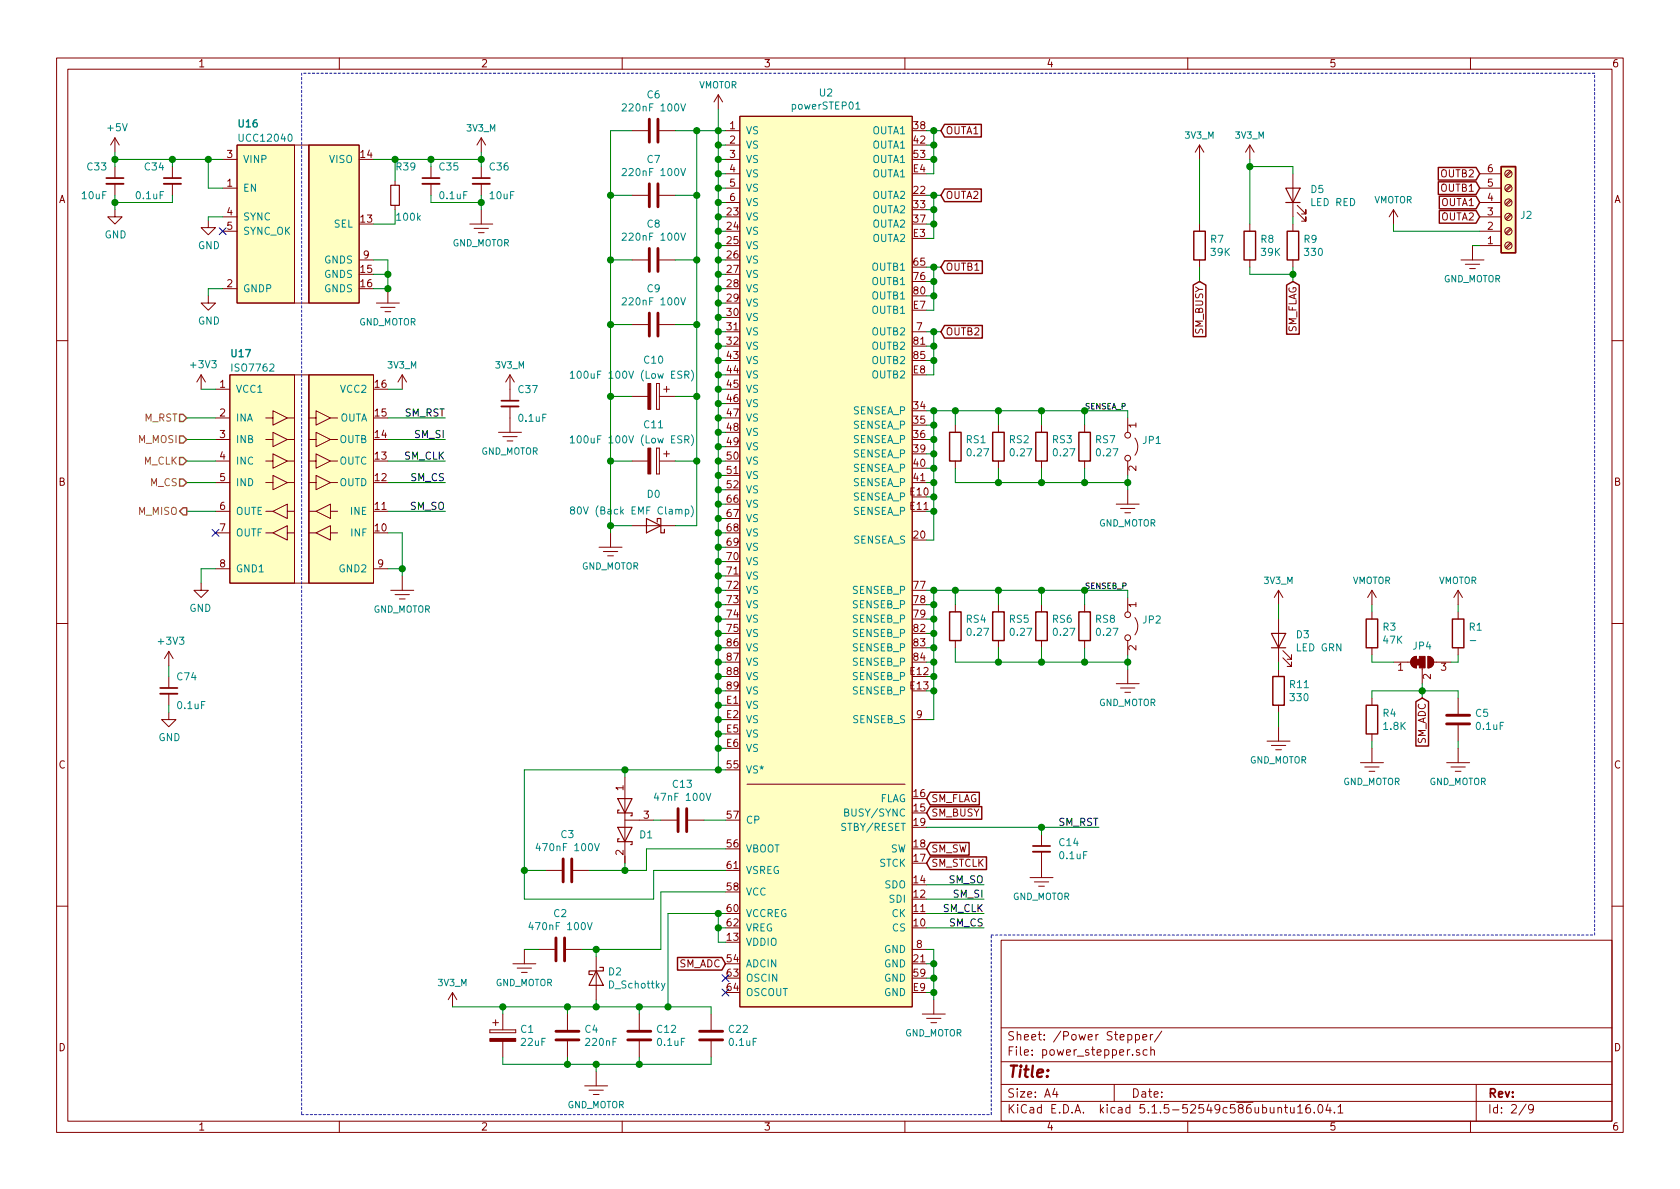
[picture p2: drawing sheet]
<svg xmlns="http://www.w3.org/2000/svg" width="297mm" height="210mm" viewBox="0 0 297 210" stroke-linecap="round" stroke-linejoin="round" font-family="sans-serif">
<defs><g id="words">
<text font-size="2.8" fill="#840000" x="178" y="190.5">Title:</text>
<g font-size="2.1" fill="#840000">
<text x="178" y="184">Sheet: /Power Stepper/</text>
<text x="178" y="186.7">File: power_stepper.sch</text>
<text x="178" y="196.9">KiCad E.D.A. kicad 5.1.5-52549c586ubuntu16.04.1</text>
<text x="178" y="194.1">Size: A4</text>
<text x="200" y="194.1">Date:</text>
<text x="263" y="194.1">Rev:</text>
<text x="263" y="196.9">Id: 2/9</text>
</g>
<g font-size="1.8" fill="#840000">
<text x="35" y="11.9">1</text>
<text x="85" y="11.9">2</text>
<text x="135" y="11.9">3</text>
<text x="185" y="11.9">4</text>
<text x="235" y="11.9">5</text>
<text x="285" y="11.9">6</text>
<text x="129.1" y="22.9">1</text>
<text x="161.6" y="22.9">38</text>
<text x="167.2" y="23.7">OUTA1</text>
<text x="40.2" y="27.9">3</text>
<text x="63.8" y="27.9">14</text>
<text x="129.1" y="25.4">2</text>
<text x="129.1" y="27.9">3</text>
<text x="161.6" y="25.4">42</text>
<text x="161.6" y="27.9">53</text>
<text x="10.4" y="35.9">A</text>
<text x="40.2" y="33">1</text>
<text x="129.1" y="30.5">4</text>
<text x="129.1" y="33">5</text>
<text x="129.1" y="35.6">6</text>
<text x="161.5" y="30.5">E4</text>
<text x="161.6" y="34.3">22</text>
<text x="167.2" y="35.2">OUTA2</text>
<text x="254.8" y="31.4">OUTB2</text>
<text x="254.8" y="33.9">OUTB1</text>
<text x="263" y="35.6">4</text>
<text x="263" y="33">5</text>
<text x="263" y="30.5">6</text>
<text x="285.4" y="35.9">A</text>
<text x="40.2" y="38.1">4</text>
<text x="40.2" y="40.6">5</text>
<text x="63.8" y="39.4">13</text>
<text x="128.6" y="38.1">23</text>
<text x="128.6" y="40.6">24</text>
<text x="161.5" y="41.9">E3</text>
<text x="161.6" y="36.8">33</text>
<text x="161.6" y="39.4">37</text>
<text x="254.8" y="39">OUTA2</text>
<text x="254.8" y="36.4">OUTA1</text>
<text x="263" y="40.6">2</text>
<text x="263" y="38.1">3</text>
<text x="64.3" y="45.7">9</text>
<text x="128.6" y="43.2">25</text>
<text x="128.6" y="45.7">26</text>
<text x="161.6" y="47">65</text>
<text x="167.2" y="47.9">OUTB1</text>
<text x="263" y="43.2">1</text>
<text x="40.2" y="50.8">2</text>
<text x="63.8" y="48.3">15</text>
<text x="63.8" y="50.8">16</text>
<text x="128.6" y="48.3">27</text>
<text x="128.6" y="50.8">28</text>
<text x="128.6" y="53.3">29</text>
<text x="161.6" y="49.5">76</text>
<text x="161.6" y="52.1">80</text>
<text x="128.6" y="55.9">30</text>
<text x="128.6" y="58.4">31</text>
<text x="161.5" y="54.6">E7</text>
<text x="162.1" y="58.4">7</text>
<text x="167.2" y="59.3">OUTB2</text>
<text x="212.7" y="59.1" transform="rotate(-90 212.7 59.1)">SM_BUSY</text>
<text x="229.2" y="59" transform="rotate(-90 229.2 59)">SM_FLAG</text>
<text x="128.6" y="61">32</text>
<text x="128.6" y="63.5">43</text>
<text x="161.6" y="61">81</text>
<text x="161.6" y="63.5">85</text>
<text x="38.9" y="68.6">1</text>
<text x="66.3" y="68.6">16</text>
<text x="128.6" y="66">44</text>
<text x="128.6" y="68.6">45</text>
<text x="128.6" y="71.1">46</text>
<text x="161.5" y="66">E8</text>
<text x="38.9" y="73.7">2</text>
<text x="38.9" y="77.5">3</text>
<text x="66.3" y="77.5">14</text>
<text x="66.3" y="73.7">15</text>
<text x="128.6" y="73.7">47</text>
<text x="128.6" y="76.2">48</text>
<text x="161.6" y="72.4">34</text>
<text x="161.6" y="74.9">35</text>
<text x="161.6" y="77.5">36</text>
<text x="200.9" y="75.7" transform="rotate(-90 200.9 75.7)">1</text>
<text x="38.9" y="81.3">4</text>
<text x="66.3" y="81.3">13</text>
<text x="128.6" y="78.7">49</text>
<text x="128.6" y="81.3">50</text>
<text x="128.6" y="83.8">51</text>
<text x="161.6" y="80">39</text>
<text x="161.6" y="82.5">40</text>
<text x="200.9" y="83.3" transform="rotate(-90 200.9 83.3)">2</text>
<text x="10.4" y="85.9">B</text>
<text x="38.9" y="85.1">5</text>
<text x="66.3" y="85.1">12</text>
<text x="128.6" y="86.4">52</text>
<text x="128.6" y="88.9">66</text>
<text x="161" y="87.6">E10</text>
<text x="161.6" y="85.1">41</text>
<text x="285.4" y="85.9">B</text>
<text x="38.9" y="90.2">6</text>
<text x="38.9" y="94">7</text>
<text x="66.3" y="94">10</text>
<text x="66.3" y="90.2">11</text>
<text x="128.6" y="91.4">67</text>
<text x="128.6" y="94">68</text>
<text x="161" y="90.2">E11</text>
<text x="161.6" y="95.2">20</text>
<text x="38.9" y="100.3">8</text>
<text x="66.8" y="100.3">9</text>
<text x="128.6" y="96.5">69</text>
<text x="128.6" y="99.1">70</text>
<text x="128.6" y="101.6">71</text>
<text x="128.6" y="104.1">72</text>
<text x="128.6" y="106.7">73</text>
<text x="161.6" y="104.1">77</text>
<text x="161.6" y="106.7">78</text>
<text x="200.9" y="107.4" transform="rotate(-90 200.9 107.4)">1</text>
<text x="128.6" y="109.2">74</text>
<text x="128.6" y="111.8">75</text>
<text x="161.6" y="109.2">79</text>
<text x="161.6" y="111.8">82</text>
<text x="128.6" y="114.3">86</text>
<text x="128.6" y="116.8">87</text>
<text x="128.6" y="119.4">88</text>
<text x="161" y="119.4">E12</text>
<text x="161.6" y="114.3">83</text>
<text x="161.6" y="116.8">84</text>
<text x="200.9" y="115" transform="rotate(-90 200.9 115)">2</text>
<text x="247.2" y="118.6">1</text>
<text x="254.8" y="118.6">3</text>
<text x="128.5" y="124.5">E1</text>
<text x="128.6" y="121.9">89</text>
<text x="161" y="121.9">E13</text>
<text x="253" y="120.1" transform="rotate(-90 253 120.1)">2</text>
<text x="128.5" y="127">E2</text>
<text x="128.5" y="129.5">E5</text>
<text x="162.1" y="127">9</text>
<text x="252.1" y="131.7" transform="rotate(-90 252.1 131.7)">SM_ADC</text>
<text x="10.4" y="135.9">C</text>
<text x="128.5" y="132.1">E6</text>
<text x="128.6" y="135.9">55</text>
<text x="285.4" y="135.9">C</text>
<text x="110.2" y="139.8" transform="rotate(-90 110.2 139.8)">1</text>
<text x="161.6" y="143.5">15</text>
<text x="161.6" y="141">16</text>
<text x="164.6" y="141.9">SM_FLAG</text>
<text x="113.8" y="144.8">3</text>
<text x="128.6" y="149.9">56</text>
<text x="128.6" y="144.8">57</text>
<text x="161.6" y="149.9">18</text>
<text x="161.6" y="146">19</text>
<text x="164.6" y="144.4">SM_BUSY</text>
<text x="110.2" y="151.2" transform="rotate(-90 110.2 151.2)">2</text>
<text x="128.6" y="153.7">61</text>
<text x="161.6" y="152.4">17</text>
<text x="164.6" y="150.7">SM_SW</text>
<text x="164.6" y="153.3">SM_STCLK</text>
<text x="128.6" y="157.5">58</text>
<text x="128.6" y="161.3">60</text>
<text x="161.6" y="161.3">11</text>
<text x="161.6" y="158.7">12</text>
<text x="161.6" y="156.2">14</text>
<text x="128.6" y="166.4">13</text>
<text x="128.6" y="163.8">62</text>
<text x="161.6" y="163.8">10</text>
<text x="162.1" y="167.6">8</text>
<text x="120" y="171.1">SM_ADC</text>
<text x="128.6" y="170.2">54</text>
<text x="128.6" y="172.7">63</text>
<text x="161.6" y="170.2">21</text>
<text x="161.6" y="172.7">59</text>
<text x="128.6" y="175.3">64</text>
<text x="161.5" y="175.3">E9</text>
<text x="10.4" y="185.9">D</text>
<text x="285.4" y="185.9">D</text>
<text x="35" y="199.9">1</text>
<text x="85" y="199.9">2</text>
<text x="135" y="199.9">3</text>
<text x="185" y="199.9">4</text>
<text x="235" y="199.9">5</text>
<text x="285" y="199.9">6</text>
</g>
<g font-size="1.8" fill="#008484">
<text x="114.5" y="17.4">C6</text>
<text x="144.9" y="17.1">U2</text>
<text x="19.1" y="23.2">+5V</text>
<text x="42.2" y="22.5">U16</text>
<text x="110.7" y="19.7">220nF 100V</text>
<text x="131.8" y="23.7">VS</text>
<text x="140.2" y="19.4">powerSTEP01</text>
<text x="154.3" y="23.7">OUTA1</text>
<text x="42.6" y="25.1">UCC12040</text>
<text x="42.9" y="28.8">VINP</text>
<text x="58.3" y="28.8">VISO</text>
<text x="114.5" y="28.8">C7</text>
<text x="131.8" y="26.3">VS</text>
<text x="131.8" y="28.8">VS</text>
<text x="154.3" y="26.3">OUTA1</text>
<text x="154.3" y="28.8">OUTA1</text>
<text x="14.6" y="35.2">10uF</text>
<text x="15.5" y="30.1">C33</text>
<text x="24.2" y="35.2">0.1uF</text>
<text x="25.7" y="30.1">C34</text>
<text x="42.9" y="33.9">EN</text>
<text x="70.1" y="30.1">R39</text>
<text x="77.7" y="30.1">C35</text>
<text x="77.9" y="35.2">0.1uF</text>
<text x="86.6" y="30.1">C36</text>
<text x="86.7" y="35.2">10uF</text>
<text x="110.7" y="31.1">220nF 100V</text>
<text x="131.8" y="31.4">VS</text>
<text x="131.8" y="33.9">VS</text>
<text x="154.3" y="35.2">OUTA2</text>
<text x="154.3" y="31.4">OUTA1</text>
<text x="231.8" y="34.1">D5</text>
<text x="42.9" y="39">SYNC</text>
<text x="42.9" y="41.5">SYNC_OK</text>
<text x="59.1" y="40.3">SEL</text>
<text x="70.3" y="39">100k</text>
<text x="114.5" y="40.3">C8</text>
<text x="131.8" y="39">VS</text>
<text x="131.8" y="41.5">VS</text>
<text x="131.8" y="36.4">VS</text>
<text x="154.3" y="37.7">OUTA2</text>
<text x="154.3" y="40.3">OUTA2</text>
<text x="231.8" y="36.4">LED RED</text>
<text x="268.9" y="38.7">J2</text>
<text x="18.5" y="42.2">GND</text>
<text x="35" y="44.1">GND</text>
<text x="57.4" y="46.6">GNDS</text>
<text x="110.7" y="42.6">220nF 100V</text>
<text x="131.8" y="44.1">VS</text>
<text x="131.8" y="46.6">VS</text>
<text x="154.3" y="47.9">OUTB1</text>
<text x="154.3" y="42.8">OUTA2</text>
<text x="214.1" y="42.9">R7</text>
<text x="214.1" y="45.3">39K</text>
<text x="223" y="42.9">R8</text>
<text x="223" y="45.3">39K</text>
<text x="230.6" y="42.9">R9</text>
<text x="230.8" y="45.3">330</text>
<text x="42.9" y="51.7">GNDP</text>
<text x="57.4" y="49.1">GNDS</text>
<text x="57.4" y="51.7">GNDS</text>
<text x="110.7" y="54">220nF 100V</text>
<text x="114.5" y="51.7">C9</text>
<text x="131.8" y="49.1">VS</text>
<text x="131.8" y="51.7">VS</text>
<text x="154.3" y="50.4">OUTB1</text>
<text x="154.3" y="53">OUTB1</text>
<text x="35" y="57.4">GND</text>
<text x="131.8" y="54.2">VS</text>
<text x="131.8" y="56.8">VS</text>
<text x="131.8" y="59.3">VS</text>
<text x="154.3" y="59.3">OUTB2</text>
<text x="154.3" y="55.5">OUTB1</text>
<text x="33.9" y="65.1">+3V3</text>
<text x="41" y="63.2">U17</text>
<text x="41.2" y="65.7">ISO7762</text>
<text x="113.9" y="64.3">C10</text>
<text x="131.8" y="61.8">VS</text>
<text x="131.8" y="64.4">VS</text>
<text x="154.3" y="61.8">OUTB2</text>
<text x="154.3" y="64.4">OUTB2</text>
<text x="41.7" y="69.5">VCC1</text>
<text x="60.3" y="69.5">VCC2</text>
<text x="91.7" y="69.5">C37</text>
<text x="102.2" y="67">100uF 100V (Low ESR)</text>
<text x="131.8" y="66.9">VS</text>
<text x="131.8" y="69.5">VS</text>
<text x="154.3" y="66.9">OUTB2</text>
<text x="41.7" y="74.5">INA</text>
<text x="60" y="74.5">OUTA</text>
<text x="91.8" y="74.6">0.1uF</text>
<text x="113.9" y="75.7">C11</text>
<text x="131.8" y="72">VS</text>
<text x="131.8" y="74.5">VS</text>
<text x="131.8" y="77.1">VS</text>
<text x="150.8" y="73.3">SENSEA_P</text>
<text x="150.8" y="75.8">SENSEA_P</text>
<text x="41.7" y="78.4">INB</text>
<text x="41.7" y="82.2">INC</text>
<text x="60" y="82.2">OUTC</text>
<text x="60" y="78.4">OUTB</text>
<text x="102.2" y="78.4">100uF 100V (Low ESR)</text>
<text x="131.8" y="79.6">VS</text>
<text x="131.8" y="82.2">VS</text>
<text x="150.8" y="78.4">SENSEA_P</text>
<text x="150.8" y="80.9">SENSEA_P</text>
<text x="150.8" y="83.4">SENSEA_P</text>
<text x="170.9" y="78.4">RS1</text>
<text x="171.1" y="80.7">0.27</text>
<text x="178.5" y="78.4">RS2</text>
<text x="178.8" y="80.7">0.27</text>
<text x="186.1" y="78.4">RS3</text>
<text x="186.4" y="80.7">0.27</text>
<text x="193.8" y="78.4">RS7</text>
<text x="194" y="80.7">0.27</text>
<text x="202.1" y="78.5">JP1</text>
<text x="41.7" y="86">IND</text>
<text x="60" y="86">OUTD</text>
<text x="114.5" y="88">D0</text>
<text x="131.8" y="84.7">VS</text>
<text x="131.8" y="87.2">VS</text>
<text x="131.8" y="89.8">VS</text>
<text x="150.8" y="86">SENSEA_P</text>
<text x="150.8" y="88.5">SENSEA_P</text>
<text x="41.7" y="91.1">OUTE</text>
<text x="41.7" y="94.9">OUTF</text>
<text x="62.1" y="91.1">INE</text>
<text x="62.2" y="94.9">INF</text>
<text x="102.2" y="91">80V (Back EMF Clamp)</text>
<text x="131.8" y="92.3">VS</text>
<text x="131.8" y="94.9">VS</text>
<text x="150.8" y="91.1">SENSEA_P</text>
<text x="41.7" y="101.2">GND1</text>
<text x="60.1" y="101.2">GND2</text>
<text x="131.8" y="97.4">VS</text>
<text x="131.8" y="99.9">VS</text>
<text x="150.8" y="96.1">SENSEA_S</text>
<text x="131.8" y="102.5">VS</text>
<text x="131.8" y="105">VS</text>
<text x="131.8" y="107.6">VS</text>
<text x="150.8" y="105">SENSEB_P</text>
<text x="150.8" y="107.6">SENSEB_P</text>
<text x="33.5" y="108.2">GND</text>
<text x="131.8" y="110.1">VS</text>
<text x="131.8" y="112.6">VS</text>
<text x="150.8" y="110.1">SENSEB_P</text>
<text x="150.8" y="112.6">SENSEB_P</text>
<text x="170.9" y="110.1">RS4</text>
<text x="171.1" y="112.4">0.27</text>
<text x="178.5" y="110.1">RS5</text>
<text x="178.8" y="112.4">0.27</text>
<text x="186.1" y="110.1">RS6</text>
<text x="186.4" y="112.4">0.27</text>
<text x="193.8" y="110.1">RS8</text>
<text x="194" y="112.4">0.27</text>
<text x="202.1" y="110.3">JP2</text>
<text x="229.2" y="112.9">D3</text>
<text x="244.6" y="111.5">R3</text>
<text x="244.6" y="113.8">47K</text>
<text x="259.8" y="111.5">R1</text>
<text x="260.2" y="113.8">-</text>
<text x="28.1" y="114">+3V3</text>
<text x="131.8" y="115.2">VS</text>
<text x="131.8" y="117.7">VS</text>
<text x="150.8" y="115.2">SENSEB_P</text>
<text x="150.8" y="117.7">SENSEB_P</text>
<text x="229.3" y="115.2">LED GRN</text>
<text x="249.9" y="114.9">JP4</text>
<text x="31.4" y="120.3">C74</text>
<text x="31.5" y="125.4">0.1uF</text>
<text x="131.8" y="120.3">VS</text>
<text x="131.8" y="122.8">VS</text>
<text x="131.8" y="125.3">VS</text>
<text x="150.8" y="120.3">SENSEB_P</text>
<text x="150.8" y="122.8">SENSEB_P</text>
<text x="228.1" y="121.7">R11</text>
<text x="228.2" y="124">330</text>
<text x="28" y="131.1">GND</text>
<text x="131.8" y="127.9">VS</text>
<text x="131.8" y="130.4">VS</text>
<text x="150.8" y="127.9">SENSEB_S</text>
<text x="244.6" y="126.8">R4</text>
<text x="244.7" y="129.1">1.8K</text>
<text x="260.9" y="126.8">C5</text>
<text x="261.1" y="129.1">0.1uF</text>
<text x="131.8" y="136.8">VS*</text>
<text x="131.8" y="133">VS</text>
<text x="116.3" y="141.6">47nF 100V</text>
<text x="119" y="139.3">C13</text>
<text x="155.4" y="141.9">FLAG</text>
<text x="99.2" y="148.2">C3</text>
<text x="113.1" y="148.3">D1</text>
<text x="131.8" y="145.7">CP</text>
<text x="149.2" y="146.9">STBY/RESET</text>
<text x="150" y="144.4">BUSY/SYNC</text>
<text x="187.4" y="149.6">C14</text>
<text x="95.5" y="150.5">470nF 100V</text>
<text x="131.8" y="150.7">VBOOT</text>
<text x="131.8" y="154.6">VSREG</text>
<text x="155.4" y="153.3">STCK</text>
<text x="157.4" y="150.7">SW</text>
<text x="187.5" y="151.9">0.1uF</text>
<text x="131.8" y="158.4">VCC</text>
<text x="156.4" y="157.1">SDO</text>
<text x="157.3" y="159.6">SDI</text>
<text x="94.2" y="164.5">470nF 100V</text>
<text x="97.9" y="162.2">C2</text>
<text x="131.8" y="167.3">VDDIO</text>
<text x="131.8" y="162.2">VCCREG</text>
<text x="131.8" y="164.7">VREG</text>
<text x="157.7" y="162.2">CK</text>
<text x="157.8" y="164.7">CS</text>
<text x="107.6" y="172.5">D2</text>
<text x="131.8" y="171.1">ADCIN</text>
<text x="131.8" y="173.6">OSCIN</text>
<text x="156.3" y="171.1">GND</text>
<text x="156.3" y="173.6">GND</text>
<text x="156.3" y="168.5">GND</text>
<text x="107.8" y="174.8">D_Schottky</text>
<text x="131.8" y="176.1">OSCOUT</text>
<text x="156.3" y="176.1">GND</text>
<text x="92.1" y="182.6">C1</text>
<text x="92.2" y="185">22uF</text>
<text x="103.5" y="182.6">C4</text>
<text x="103.7" y="185">220nF</text>
<text x="116.2" y="182.6">C12</text>
<text x="116.3" y="185">0.1uF</text>
<text x="128.9" y="182.6">C22</text>
<text x="129" y="185">0.1uF</text>
</g>
<g font-size="1.8" fill="#848400">
<text x="25.5" y="74.5">M_RST</text>
<text x="24.5" y="78.4">M_MOSI</text>
<text x="25.4" y="82.2">M_CLK</text>
<text x="26.6" y="86">M_CS</text>
<text x="24.5" y="91.1">M_MISO</text>
</g>
<g font-size="1.8">
<text x="71.6" y="73.7">SM_RST</text>
<text x="73.4" y="77.5">SM_SI</text>
<text x="71.5" y="81.3">SM_CLK</text>
<text x="72.6" y="85.1">SM_CS</text>
<text x="72.5" y="90.2">SM_SO</text>
<text x="187.1" y="146">SM_RST</text>
<text x="166.7" y="161.3">SM_CLK</text>
<text x="167.8" y="156.2">SM_SO</text>
<text x="168.7" y="158.7">SM_SI</text>
<text x="167.9" y="163.8">SM_CS</text>
</g>
<g font-size="1.6" fill="#008484">
<text x="123.5" y="15.6">VMOTOR</text>
<text x="82.6" y="23.2">3V3_M</text>
<text x="209.6" y="24.5">3V3_M</text>
<text x="218.5" y="24.5">3V3_M</text>
<text x="242.9" y="35.9">VMOTOR</text>
<text x="79.9" y="43.6">GND_MOTOR</text>
<text x="255.2" y="49.9">GND_MOTOR</text>
<text x="63.4" y="57.5">GND_MOTOR</text>
<text x="68.6" y="65.1">3V3_M</text>
<text x="87.7" y="65.1">3V3_M</text>
<text x="85" y="80.4">GND_MOTOR</text>
<text x="194.2" y="93.1">GND_MOTOR</text>
<text x="102.8" y="100.7">GND_MOTOR</text>
<text x="223.5" y="103.2">3V3_M</text>
<text x="239.1" y="103.2">VMOTOR</text>
<text x="254.3" y="103.2">VMOTOR</text>
<text x="66" y="108.3">GND_MOTOR</text>
<text x="194.2" y="124.8">GND_MOTOR</text>
<text x="220.9" y="135">GND_MOTOR</text>
<text x="237.4" y="138.8">GND_MOTOR</text>
<text x="252.7" y="138.8">GND_MOTOR</text>
<text x="179" y="159.1">GND_MOTOR</text>
<text x="77.5" y="174.4">3V3_M</text>
<text x="87.6" y="174.4">GND_MOTOR</text>
<text x="159.9" y="183.3">GND_MOTOR</text>
<text x="100.3" y="196">GND_MOTOR</text>
</g>
<g font-size="1.4">
<text x="191.8" y="72.4">SENSEA_P</text>
<text x="191.8" y="104.1">SENSEB_P</text>
</g>
</g></defs>
<g fill="none" stroke="#840000" stroke-width=".18">
<path d="M10 10.3h277v189.9h-277zM12 12.2h273v186.1h-273zM60 10.3v1.9M110 10.3v1.9M127 16.8v2.5M127 16.8l-.8 1.2M127 16.8l.8 1.2M160 10.3v1.9M210 10.3v1.9M260 10.3v1.9M20.3 37.1v1.2h1.3l-1.3 1.3-1.3-1.3h1.3M20.3 24.4v2.5"/>
<path d="M20.3 29.5v2M20.3 32.5v2M20.3 24.4l-.7 1.2M20.3 24.4l.8 1.2M30.5 29.5v2M30.5 32.5v2M36.8 39v1.3h1.3l-1.3 1.2-1.2-1.2h1.2M39.4 33.3h2.5M39.4 28.2h2.5M39.4 38.3h2.5M41.9 25.6h10.2v28h-10.2zM52.1 25.6h2.5v28h-2.5z"/>
<path d="M54.6 25.6h8.9v28h-8.9zM69.8 32v.8M69.8 36.3v.8M76.2 29.5v2M76.2 32.5v2M83.1 39.6h4M85.1 24.4v2.5M85.1 29.5v2M85.1 32.5v2M85.1 37.1v2.5M85.1 24.4l-.8 1.2M85.1 24.4l.8 1.2"/>
<path d="M111.8 23.1h2.8M111.8 34.5h2.8M116.6 23.1h2.8M116.6 34.5h2.8M128.3 23.1h2.5M128.3 33.3h2.5M128.3 28.2h2.5M128.3 35.8h2.5M128.3 30.7h2.5M128.3 25.6h2.5M130.8 20.6h30.5v157.4h-30.5zM212.1 25.6v2.6"/>
<path d="M212.1 39.6v1.3M212.1 25.6l-.8 1.3M212.1 25.6l.8 1.3M221 25.6v2.6M221 39.6v1.3M221 25.6l-.8 1.3M221 25.6l.7 1.3M228.6 30.7v7.6M228.6 39.6v1.3M229.4 37.6l1.5 1.5v-.8v.8h-.8M229.4 36.3l1.5 1.5v-.7v.7h-.8M246.4 37.1v2.5"/>
<path d="M246.4 37.1l-.8 1.2M246.4 37.1l.7 1.2M261.6 33.3h3.8M261.6 38.3h3.8M261.6 35.8h3.8M261.6 30.7h3.8M267 30.2l-.8 .9M267 32.8l-.8 .8M267 35.3l-.8 .8M267 37.8l-.8 .9M267.2 30.4l-.9 .8M267.2 32.9l-.9 .9"/>
<path d="M267.2 35.5l-.9 .8M267.2 38l-.9 .9M36.8 52.3v1.3h1.3l-1.3 1.3-1.2-1.3h1.2M39.4 51h2.5M39.4 40.9h2.5M63.5 46h2.5M66.5 53.6h4.1M67.3 54.4h2.5M68.1 55.1h1M68.6 51v2.6M83.8 40.4h2.6M84.6 41.1h1"/>
<path d="M111.8 46h2.8M111.8 57.4h2.8M116.6 46h2.8M116.6 57.4h2.8M161.3 58.7h2.5M212.1 46v1.2M221 46v1.2M228.6 46v1.2M258.3 46h4.1M259.1 46.7h2.5M259.8 47.5h1.1M260.3 43.4v2.6"/>
<path d="M261.6 40.9h3.8M261.6 43.4h3.8M267 40.4l-.8 .8M267 42.9l-.8 .9M267.2 40.6l-.9 .8M267.2 43.1l-.9 .8M10 60.2h2M35.6 66.3l-.8 1.3M35.6 66.3v2.5M35.6 66.3l.7 1.3M38.1 68.8h2.5M38.1 77.7h2.5"/>
<path d="M38.1 73.9h2.5M40.6 66.3h11.5v36.8h-11.5zM47 77.7h1.3v-1.3l2.5 1.3-2.5 1.3v-1.3M47 73.9h1.3v-1.3l2.5 1.3-2.5 1.3v-1.3M50.8 77.7h1.3M50.8 73.9h1.3M52.1 66.3h2.5v36.8h-2.5zM54.6 66.3h11.4v36.8h-11.4zM54.6 77.7h1.3v-1.3l2.5 1.3-2.5 1.3v-1.3M54.6 73.9h1.3v-1.3l2.5 1.3-2.5 1.3v-1.3M58.4 77.7h1.3M58.4 73.9h1.3"/>
<path d="M71.1 66.3v2.5M71.1 66.3l-.7 1.3M71.1 66.3l.8 1.3M88.1 76.4h4.1M88.9 77.2h2.5M89.7 78h1M90.2 66.3v4.6M90.2 71.9v4.5M90.2 66.3l-.8 1.3M90.2 66.3l.7 1.3M111.8 70.1h2.8M116.1 67.8v4.6z"/>
<path d="M116.1 72.4h.5zM116.1 79.2v4.6zM116.6 67.8v4.6zM116.6 79.2v4.6zM116.6 70.1h2.8M117.3 68.8h1.1M117.9 68.3v1M117.9 79.8v1M168.9 75.2v1.2M176.5 75.2v1.2M184.1 75.2v1.2M191.8 75.2v1.2"/>
<path d="M199.4 73.9v2.5M200.7 77.5a2.53 2.53 0 0 1 0 3M285 60.2h2M38.1 81.5h2.5M38.1 94.2h2.5M38.1 90.4h2.5M38.1 85.3h2.5M47 85.3h1.3v-1.2l2.5 1.2-2.5 1.3v-1.3M47 81.5h1.3v-1.2l2.5 1.2-2.5 1.3v-1.3M47 94.2h1.3M47 90.4h1.3M50.8 94.2v-1.2l-2.5 1.2 2.5 1.3v-1.3h1.3"/>
<path d="M50.8 90.4v-1.3l-2.5 1.3 2.5 1.3v-1.3h1.3M50.8 81.5h1.3M50.8 85.3h1.3M54.6 85.3h1.3v-1.2l2.5 1.2-2.5 1.3v-1.3M54.6 81.5h1.3v-1.2l2.5 1.2-2.5 1.3v-1.3M54.6 94.2h1.3M54.6 90.4h1.3M58.4 94.2v-1.2l-2.5 1.2 2.5 1.3v-1.3h1.3M58.4 90.4v-1.3l-2.5 1.3 2.5 1.3v-1.3h1.3M58.4 81.5h1.3M58.4 85.3h1.3M105.9 96.8h4.1"/>
<path d="M106.7 97.5h2.5M107.4 98.3h1.1M107.9 94.2v2.6M111.8 81.5h2.8M111.8 93h7.6M116.1 83.8h.5zM116.6 81.5h2.8M117.3 80.3h1.1M168.9 81.5v1.3M176.5 81.5v1.3M184.1 81.5v1.3M191.8 81.5v1.3"/>
<path d="M197.4 89.1h4M198.1 89.9h2.6M198.9 90.7h1M199.4 81.5v2.6M199.4 86.6v2.5M10 110.3h2M29.8 115.2l-.7 1.3M29.8 115.2v2.5M29.8 119.6v2.1M29.8 115.2l.8 1.3M35.6 103.1v1.3h-1.3l1.3 1.3 1.2-1.3h-1.2M38.1 100.6h2.5"/>
<path d="M66 100.6h2.6M69.1 104.4h4.1M69.8 105.2h2.6M70.6 105.9h1M71.1 101.8v2.6M168.9 106.9v1.3M168.9 113.3v1.2M176.5 106.9v1.3M176.5 113.3v1.2M184.1 106.9v1.3M184.1 113.3v1.2M191.8 106.9v1.3"/>
<path d="M191.8 113.3v1.2M199.4 105.7v2.5M199.4 113.3v2.5M199.4 118.4v2.5M200.7 109.2a2.53 2.53 0 0 1 0 3.1M226.1 104.4v2.5M226.1 109.5v7.6M226.1 118.4v1.2M226.1 104.4l-.8 1.3M226.1 104.4l.7 1.3M226.8 116.3l1.5 1.6v-.8v.8h-.7M226.8 115.1l1.5 1.5v-.8v.8h-.7"/>
<path d="M242.6 104.4v2.5M242.6 108.2v1.3M242.6 114.5v1.3M242.6 104.4l-.8 1.3M242.6 104.4l.7 1.3M246.4 117.1h3M249.8 116.3l.6-.2v2a1.02 1.02 0 0 1-.9-.7 1.02 1.02 0 0 1 .3-1.1zM251.5 118.1v2.8M252.5 116.1a1.02 1.02 0 0 1 1 1 1.02 1.02 0 0 1-1 1zM253.5 117.1h3M257.8 104.4v2.5M257.8 108.2v1.3"/>
<path d="M257.8 114.5v1.3M257.8 104.4l-.8 1.3M257.8 104.4l.8 1.3M285 110.3h2M29.8 126v1.2h1.3l-1.3 1.3-1.2-1.3h1.2M29.8 122.7v2M110.5 137.4v15.2M132.1 138.7h27.9M161.3 127.2h2.5M197.4 120.9h4M198.1 121.7h2.6M198.9 122.4h1"/>
<path d="M224 131.1h4.1M224.8 131.8h2.5M225.6 132.6h1M226.1 124.7v1.3M226.1 128.5v2.6M240.5 134.9h4.1M241.3 135.6h2.5M242.1 136.4h1M242.6 123.4v1.3M242.6 129.8v1.3M242.6 132.3v2.6M255.8 134.9h4"/>
<path d="M256.5 135.6h2.6M257.3 136.4h1M257.8 123.4v2.8M257.8 128.3v2.8M257.8 132.3v2.6M96.5 153.9h2.8M101.3 153.9h2.8M110.5 145h5.1M116.8 145h2.8M121.7 145h2.8M182.1 155.2h4.1M182.9 156h2.5"/>
<path d="M183.6 156.7h1.1M184.1 147.6v2M184.1 150.6v4.6M10 160.2h2M80 175.5v2.5M80 175.5l-.8 1.3M80 175.5l.8 1.3M88.9 179.3v2.8M90.7 170.4h4M91.4 171.2h2.6M92.2 172h1M92.7 167.9v2.5"/>
<path d="M95.2 167.9h2.8M100.1 167.9h2.8M100.3 179.3v2.8M105.4 169.2v7.6M113 179.3v2.8M125.7 179.3v2.8M161.3 167.9h2.5M163.1 179.3h4M165.1 176.8v2.5M177 166.3h108v32h-108zM285 160.2h2M60 198.3v1.9"/>
<path d="M86.6 182.1v.5zM86.6 182.6h4.6zM86.6 182.1h4.6zM87.1 180.8h1M87.6 180.3v1.1M88.9 184.1v2.8M91.2 182.1v.5zM100.3 184.1v2.8M103.4 192h4M104.1 192.8h2.6M104.9 193.5h1M105.4 189.5v2.5"/>
<path d="M110 198.3v1.9M113 184.1v2.8M125.7 184.1v2.8M160 198.3v1.9M163.8 180.1h2.6M164.6 180.8h1M177 194.8h108M177 191.8h108M177 187.8h108M177 181.8h108M186.5 192.5l-.4 1h1M186.8 193v1"/>
<path d="M197 191.8v3M200.8 183l.4-.1 .3 .3-.1 .6-.2 .1-.4-.1M200.8 182.9v1.5M201.5 185.7l-.4-.1-.2 .2 .1 .2 .5 .2v.3h-.6M202.1 183.4l.7-.1-.1-.3-.4-.1-.2 .2v.7h.6M202.8 185.7l-.4-.1-.3 .3 .1 .6 .2 .1 .4-.1M203.4 182.9v1M203.5 185.7l.2-.1 .3 .1 .1 .9M203.5 185.1v1.5M203.8 182.9l-.4 .3M205.4 182.3l-1.3 2M210 198.3v1.9"/>
<path d="M226 196l.2-.2 .3 .1 .1 .9M227.1 195.8h.6M227.3 195.3v1.3l.4 .2M228.2 195.8v.9l.4 .1 .2-.1M228.8 195.8v1M229.4 195.8l.5-.5v1.5M229.4 196.8h.9M231.6 195.3a.59 .59 0 0 0-.7 .7v.7l.3 .1 .4-.1 .1-.5-.1-.2-.4-.1-.3 .3M232.4 196.7v.1M233.1 195.5l.3-.2a.8 .8 0 0 1 .5 .8 .8 .8 0 0 1-.5 .7l-.3-.1-.1-.4zM234.8 195.2l-.4 1.1h1M235.2 195.8v1"/>
<path d="M235.9 196.7v.1M236.6 195.8l.4-.5v1.5M236.6 196.8h.8M260 198.3v1.9M261 191.8v6.5M269.8 195.2l-1.2 2M271.1 196l-.3 .3-.4-.1-.1-.2v-.4l.1-.2 .4-.1 .2 .2a1.19 1.19 0 0 1-.2 1.2l-.4 .1"/>
<circle cx="266.7" cy="30.7" r=".63"/>
<circle cx="266.7" cy="35.8" r=".63"/>
<circle cx="266.7" cy="33.3" r=".63"/>
<circle cx="266.7" cy="38.3" r=".63"/>
<circle cx="266.7" cy="43.4" r=".63"/>
<circle cx="266.7" cy="40.9" r=".63"/>
<circle cx="199.4" cy="77" r=".51"/>
<circle cx="199.4" cy="81" r=".51"/>
<circle cx="199.4" cy="112.8" r=".51"/>
<circle cx="199.4" cy="108.7" r=".51"/>
</g>
<g fill="none" stroke="#840000" stroke-width=".2">
<path d="M69.1 32.8h1.5v3.5h-1.5zM227.3 33.3h2.6l-1.3 2.5zM227.3 35.8h2.6M114.3 91.7l2.5 1.3-2.5 1.2zM116.2 92.3v-.6h.6v2.5h.7v-.6M224.8 112h2.5l-1.2 2.5zM224.8 114.5h2.5M109.2 141.2h2.6l-1.3 2.6zM109.2 146.3h2.6l-1.3 2.5zM109.5 143.3h-.3v.5h2.6v.5h-.3M109.5 148.3h-.3v.5h2.6v.5h-.3M105.4 171.7l1.3 2.5h-2.6z"/>
<path d="M106 171.1h.7v.6h-2.6v.6h.7"/>
</g>
<g fill="none" stroke="#840000" stroke-width=".51">
<path d="M114.8 21.1v4M114.8 32.5v4.1M116.3 21.1v4M116.3 32.5v4.1M114.8 43.9v4.1M114.8 55.4v4M116.3 43.9v4.1M116.3 55.4v4M255.8 128h4M255.8 126.5h4M99.6 151.9v4.1M101.1 151.9v4.1"/>
<path d="M119.9 143v4.1M121.4 143v4.1M98.3 165.9v4M99.8 165.9v4M98.3 183.9h4.1M98.3 182.4h4.1M111 183.9h4.1M111 182.4h4.1M123.7 183.9h4.1M123.7 182.4h4.1"/>
</g>
<g fill="none" stroke="#008484" stroke-width=".18">
<path d="M110 18.5l.5-.1 .2 .3v.2l-.7 .7h.7M120.4 18.4l.4 1.2 .4-1.2M151.3 19.3h.7M110 29.9l.5-.1 .2 .3v.2l-.7 .8h.7M120.4 29.8l.4 1.3 .4-1.3M110 41.3l.5-.1 .2 .4v.2l-.7 .7h.7M110 52.8l.5-.2 .2 .4v.2l-.7 .7h.7M120.4 41.2l.4 1.3 .4-1.3M120.4 52.6l.4 1.3 .4-1.3M100.8 66l.4-.4v1.3M100.8 77.4l.4-.3v1.2M100.8 66.9h.7"/>
<path d="M100.8 78.3h.7M121.1 66.3l.7-.1v-.4l-.7-.2v1.3M121.1 77.7l.7-.1v-.4l-.7-.1v1.2M121.4 66.3l.4 .6M121.4 77.7l.4 .6M122.3 65.5a1.47 1.47 0 0 1 0 1.9M122.3 76.9a1.47 1.47 0 0 1 0 1.9M101.1 90.2l-.2-.1v-.3l.2-.2 .4 .1 .1 .2-.1 .2-.5 .1-.1 .2v.3l.2 .2h.4l.1-.2v-.3l-.3-.2M121.2 90.1h.3l.3 .2-.1 .6h-.5M122.2 89.5a1.4 1.4 0 0 1 0 1.9M95.1 149.1l-.3 .9h.8M105.1 149.2l.4 1.2 .5-1.2"/>
<path d="M116 140.2l-.3 .9h.8M124.8 140.3l.5 1.2 .4-1.2M149.4 143.7l.5-.1 .1-.2v-.2l-.6-.2v1.3h.4l.2-.1 .1-.3-.3-.2M93.8 163.1l-.3 .9h.8M103.9 163.1l.4 1.3 .4-1.3M117.6 173.9l-.5 1.1-.1 .2"/>
</g>
<g fill="#840000" stroke="#840000" stroke-width=".18">
<path d="M114.6 67.8h.5v4.6h-.5z"/>
<path d="M114.6 79.2h.5v4.6h-.5z"/>
<path d="M249.8 116.3l.6-.2v2a1.02 1.02 0 0 1-.9-.7 1.02 1.02 0 0 1 .3-1.1z"/>
<path d="M252.5 116.1a1.02 1.02 0 0 1 1 1 1.02 1.02 0 0 1-1 1z"/>
<path d="M250.4 116.6h.6v1h-.6z"/>
<path d="M251 116.1h1v2h-1z"/>
<path d="M86.6 183.6h4.6v.5h-4.6z"/>
</g>
<g fill="none" stroke="#840000" stroke-width=".25">
<path d="M167 33.4h6.5v2.3h-6.5l-.6-1.2zM167 22h6.5v2.2h-6.5l-.6-1.1zM254.3 29.6h6.7l.6 1.1-.6 1.1h-6.7zM254.3 32.2h6.7l.6 1.1-.6 1.1h-6.7zM254.5 37.2h6.5l.6 1.1-.6 1.2h-6.5zM254.5 34.7h6.5l.6 1.1-.6 1.1h-6.5zM265.4 29.5h2.6v15.2h-2.6zM167 57.6h6.7v2.2h-6.7l-.6-1.1zM167 46.1h6.7v2.3h-6.7l-.6-1.2zM211 50.4l1.1-.6 1.1 .6v9.1h-2.2zM211.1 40.9h2v5.1h-2zM220 40.9h2v5.1h-2z"/>
<path d="M227.5 50.4l1.1-.6 1.1 .6v8.7h-2.2zM227.6 40.9h2v5.1h-2zM167.9 76.4h2v5.1h-2zM175.5 76.4h2v5.1h-2zM183.1 76.4h2.1v5.1h-2.1zM190.8 76.4h2v5.1h-2zM167.9 108.2h2v5.1h-2zM175.5 108.2h2v5.1h-2zM183.1 108.2h2.1v5.1h-2.1zM190.8 108.2h2v5.1h-2zM225 119.6h2.1v5.1h-2.1zM241.6 109.5h2v5h-2z"/>
<path d="M256.8 109.5h2v5h-2zM241.6 124.7h2v5.1h-2zM250.3 124.1l1.2-.7 1.1 .7v7.8h-2.3zM164.5 149h6.8v2.2h-6.8l-.7-1.1zM164.5 142.6h9.1v2.3h-9.1l-.7-1.1zM164.5 140.1h8.7v2.2h-8.7l-.7-1.1zM164.5 151.5h9.9v2.3h-9.9l-.7-1.2zM119.8 169.3h7.8l.7 1.1-.7 1.1h-7.8z"/>
</g>
<path d="M18.8 32.5h3M29 32.5h3M74.7 32.5h3M83.6 32.5h3M88.6 71.9h3.1M28.3 122.7h3.1M182.6 150.6h3.1" fill="none" stroke="#840000" stroke-width=".33"/>
<path d="M18.8 31.5h3M29 31.5h3M74.7 31.5h3M83.6 31.5h3M88.6 70.9h3.1M28.3 121.7h3.1M182.6 149.6h3.1" fill="none" stroke="#840000" stroke-width=".3"/>
<g fill="#ffffc2" stroke="#ffffc2" stroke-width=".18">
<path d="M40.6 66.3h11.5v36.8h-11.5z"/>
<path d="M54.6 66.3h11.4v36.8h-11.4z"/>
<path d="M41.9 25.6h10.2v28h-10.2z"/>
<path d="M54.6 25.6h8.9v28h-8.9z"/>
<path d="M265.4 29.5h2.6v15.2h-2.6z"/>
<path d="M130.8 20.6h30.5v157.4h-30.5z"/>
</g>
<path d="M53.3 12.9v184.2M281.9 12.9h-228.6M175.3 165.3h106.6M281.9 165.3v-152.4M53.3 197.1h122M175.3 197.1v-31.8" fill="none" stroke="#0000c2" stroke-width=".18" stroke-dasharray=".4 .4"/>
<g fill="none" stroke="#008400" stroke-width=".18">
<path d="M127 19.3v116.8M20.3 28.2h19.1M20.3 26.9v2.6M20.3 34.5v2.6M30.5 28.2v1.3M30.5 34.5v1.3h-10.2M36.8 28.2v5.1h2.6M39.4 38.3h-2.6v.7M66 28.2h19.1M69.8 37.1v2.5h-3.8M69.8 28.2v3.8M76.2 34.5v1.3h8.9"/>
<path d="M76.2 28.2v1.3M85.1 26.9v2.6M85.1 34.5v2.6M107.9 34.5h3.9M111.8 23.1h-3.9v71.1M119.4 23.1h8.9M119.4 34.5h3.8M123.2 23.1v69.9h-3.8M127 28.2h1.3M127 35.8h1.3M127 38.3h1.3M127 33.3h1.3"/>
<path d="M127 25.6h1.3M127 30.7h1.3M163.8 28.2h1.3M163.8 39.6h1.3M163.8 25.6h1.3M163.8 23.1h2.6M163.8 34.5h2.6M163.8 37.1h1.3M165.1 23.1v7.6h-1.3M165.1 34.5v7.7h-1.3M212.1 28.2v11.4M221 29.5h7.6v1.2"/>
<path d="M221 28.2v11.4M228.6 38.3v1.3M246.4 39.6v1.3h15.2M39.4 51h-2.6v1.3M66 48.5h2.6M66 46h2.6v5h-2.6M107.9 46h3.9M107.9 57.4h3.9M119.4 46h3.8M119.4 57.4h3.8M127 43.4h1.3M127 48.5h1.3"/>
<path d="M127 51h1.3M127 46h1.3M127 40.9h1.3M127 58.7h1.3M127 56.1h1.3M127 53.6h1.3M163.8 52.3h1.3M163.8 49.8h1.3M163.8 58.7h2.6M163.8 47.2h2.6M165.1 47.2v7.7h-1.3M165.1 58.7v7.6h-1.3"/>
<path d="M212.1 47.2v2.6M221 47.2v1.3h7.6M228.6 47.2v2.6M260.3 43.4h1.3M33 77.7h5.1M33 73.9h5.1M35.6 68.8h2.5M68.6 68.8h2.5M68.6 77.7h10.1M68.6 73.9h10.1M107.9 70.1h3.9M119.4 70.1h3.8"/>
<path d="M127 68.8h1.3M127 73.9h1.3M127 76.4h1.3M127 79h1.3M127 61.2h1.3M127 63.7h1.3M127 66.3h1.3M127 71.4h1.3M163.8 72.6h35.6v1.3M163.8 77.7h1.3M163.8 61.2h1.3M163.8 63.7h1.3"/>
<path d="M163.8 75.2h1.3M165.1 72.6v22.9h-1.3M168.9 72.6v2.6M176.5 72.6v2.6M184.1 72.6v2.6M191.8 72.6v2.6M33 85.3h5.1M33 81.5h5.1M33 90.4h5.1M68.6 85.3h10.1M68.6 81.5h10.1M68.6 90.4h10.1"/>
<path d="M68.6 94.2h2.5v7.6M107.9 93h3.9M107.9 81.5h3.9M119.4 81.5h3.8M127 81.5h1.3M127 94.2h1.3M127 84.1h1.3M127 86.6h1.3M127 89.1h1.3M127 91.7h1.3M127 96.8h1.3M127 99.3h1.3"/>
<path d="M163.8 85.3h1.3M163.8 90.4h1.3M163.8 87.9h1.3M163.8 80.3h1.3M163.8 82.8h1.3M168.9 82.8v2.5h30.5M176.5 82.8v2.5M184.1 82.8v2.5M191.8 82.8v2.5M199.4 84.1v2.5M29.8 117.7v1.9M38.1 100.6h-2.5v2.5"/>
<path d="M68.6 100.6h2.5M127 104.4h1.3M127 117.1h1.3M127 119.6h1.3M127 101.8h1.3M127 106.9h1.3M127 109.5h1.3M127 112h1.3M127 114.5h1.3M163.8 104.4h35.6v1.3M163.8 117.1h1.3M163.8 119.6h1.3"/>
<path d="M163.8 106.9h1.3M163.8 109.5h1.3M163.8 112h1.3M163.8 114.5h1.3M165.1 104.4v22.8h-1.3M168.9 104.4v2.5M168.9 114.5v2.6h30.5M176.5 104.4v2.5M176.5 114.5v2.6M184.1 104.4v2.5M184.1 114.5v2.6M191.8 104.4v2.5"/>
<path d="M191.8 114.5v2.6M199.4 115.8v2.6M226.1 106.9v2.6M226.1 117.1v1.3M242.6 115.8v1.3h3.8M242.6 106.9v1.3M257.8 115.8v1.3h-1.3M257.8 106.9v1.3M29.8 124.7v1.3M110.5 136.1v1.3M127 122.2h1.3M127 132.3h1.3"/>
<path d="M127 124.7h1.3M127 127.2h1.3M127 129.8h1.3M128.3 136.1h-35.6v22.9h22.9v-5.1h12.7M163.8 122.2h1.3M226.1 126v2.5M242.6 123.4v-1.2h15.2v1.2M242.6 131.1v1.2M251.5 120.9v2.5M257.8 131.1v1.2M92.7 153.9h3.8M110.5 152.6v1.3"/>
<path d="M115.6 145h1.2M124.5 145h3.8M128.3 157.7h-11.5v10.2h-13.9M128.3 150.1h-14v3.8h-10.2M163.8 159h10.2M163.8 146.3h30.5M163.8 156.5h10.2M184.1 146.3v1.3M80 178h45.7v1.3M88.9 178v1.3M92.7 167.9h2.5M100.3 178v1.3"/>
<path d="M105.4 167.9v1.3M105.4 176.8v1.2M113 178v1.3M127 161.5v5.1h1.3M127 164.1h1.3M128.3 161.5h-10.2v16.5M163.8 173h1.3M163.8 167.9h1.3v8.9M163.8 175.5h1.3M163.8 161.5h10.2M163.8 164.1h10.2M163.8 170.4h1.3"/>
<path d="M88.9 186.9v1.3h36.8v-1.3M100.3 186.9v1.3M105.4 188.2v1.3M113 186.9v1.3"/>
</g>
<path d="M31.7 77.1h.7l.6 .6-.6 .7h-.7zM31.7 73.3h.7l.6 .6-.6 .6h-.7zM31.7 80.9h.7l.6 .6-.6 .7h-.7zM31.7 84.7h.7l.6 .6-.6 .7h-.7zM32.4 89.8h.6v1.3h-.6l-.7-.7z" fill="none" stroke="#848400" stroke-width=".25"/>
<g fill="#008400" stroke="#008400" stroke-width=".25">
<circle cx="165.1" cy="75.2" r=".51"/>
<circle cx="20.3" cy="35.8" r=".51"/>
<circle cx="165.1" cy="25.6" r=".51"/>
<circle cx="36.8" cy="28.2" r=".51"/>
<circle cx="85.1" cy="28.2" r=".51"/>
<circle cx="165.1" cy="28.2" r=".51"/>
<circle cx="165.1" cy="106.9" r=".51"/>
<circle cx="165.1" cy="122.2" r=".51"/>
<circle cx="165.1" cy="23.1" r=".51"/>
<circle cx="165.1" cy="109.5" r=".51"/>
<circle cx="68.6" cy="51" r=".51"/>
<circle cx="127" cy="101.8" r=".51"/>
<circle cx="165.1" cy="119.6" r=".51"/>
<circle cx="71.1" cy="100.6" r=".51"/>
<circle cx="165.1" cy="112" r=".51"/>
<circle cx="165.1" cy="117.1" r=".51"/>
<circle cx="165.1" cy="114.5" r=".51"/>
<circle cx="165.1" cy="90.4" r=".51"/>
<circle cx="165.1" cy="77.7" r=".51"/>
<circle cx="30.5" cy="28.2" r=".51"/>
<circle cx="165.1" cy="87.9" r=".51"/>
<circle cx="20.3" cy="28.2" r=".51"/>
<circle cx="165.1" cy="39.6" r=".51"/>
<circle cx="165.1" cy="85.3" r=".51"/>
<circle cx="165.1" cy="37.1" r=".51"/>
<circle cx="165.1" cy="82.8" r=".51"/>
<circle cx="165.1" cy="49.8" r=".51"/>
<circle cx="165.1" cy="34.5" r=".51"/>
<circle cx="69.9" cy="28.2" r=".51"/>
<circle cx="85.1" cy="35.8" r=".51"/>
<circle cx="76.2" cy="28.2" r=".51"/>
<circle cx="165.1" cy="80.3" r=".51"/>
<circle cx="165.1" cy="52.3" r=".51"/>
<circle cx="168.9" cy="104.4" r=".51"/>
<circle cx="127" cy="63.7" r=".51"/>
<circle cx="127" cy="164.1" r=".51"/>
<circle cx="127" cy="61.2" r=".51"/>
<circle cx="127" cy="58.7" r=".51"/>
<circle cx="127" cy="161.5" r=".51"/>
<circle cx="127" cy="56.1" r=".51"/>
<circle cx="105.4" cy="178" r=".51"/>
<circle cx="105.4" cy="188.2" r=".51"/>
<circle cx="127" cy="53.6" r=".51"/>
<circle cx="105.4" cy="167.9" r=".51"/>
<circle cx="127" cy="51" r=".51"/>
<circle cx="127" cy="48.5" r=".51"/>
<circle cx="127" cy="66.3" r=".51"/>
<circle cx="127" cy="46" r=".51"/>
<circle cx="108" cy="93" r=".51"/>
<circle cx="127" cy="43.4" r=".51"/>
<circle cx="123.2" cy="81.5" r=".51"/>
<circle cx="127" cy="40.9" r=".51"/>
<circle cx="176.5" cy="117.1" r=".51"/>
<circle cx="176.5" cy="104.4" r=".51"/>
<circle cx="127" cy="38.3" r=".51"/>
<circle cx="127" cy="35.8" r=".51"/>
<circle cx="168.9" cy="72.6" r=".51"/>
<circle cx="165.1" cy="47.2" r=".51"/>
<circle cx="127" cy="33.3" r=".51"/>
<circle cx="228.6" cy="48.5" r=".51"/>
<circle cx="165.1" cy="170.4" r=".51"/>
<circle cx="165.1" cy="173" r=".51"/>
<circle cx="165.1" cy="175.5" r=".51"/>
<circle cx="108" cy="81.5" r=".51"/>
<circle cx="108" cy="34.5" r=".51"/>
<circle cx="127" cy="136.1" r=".51"/>
<circle cx="108" cy="46" r=".51"/>
<circle cx="165.1" cy="104.4" r=".51"/>
<circle cx="108" cy="57.4" r=".51"/>
<circle cx="108" cy="70.1" r=".51"/>
<circle cx="221" cy="29.5" r=".51"/>
<circle cx="123.2" cy="34.5" r=".51"/>
<circle cx="176.5" cy="72.6" r=".51"/>
<circle cx="123.2" cy="46" r=".51"/>
<circle cx="165.1" cy="72.6" r=".51"/>
<circle cx="123.2" cy="57.4" r=".51"/>
<circle cx="123.2" cy="70.1" r=".51"/>
<circle cx="110.5" cy="136.1" r=".51"/>
<circle cx="123.2" cy="23.1" r=".51"/>
<circle cx="110.5" cy="153.9" r=".51"/>
<circle cx="127" cy="73.9" r=".51"/>
<circle cx="92.7" cy="153.9" r=".51"/>
<circle cx="127" cy="71.4" r=".51"/>
<circle cx="127" cy="68.8" r=".51"/>
<circle cx="127" cy="117.1" r=".51"/>
<circle cx="184.2" cy="72.6" r=".51"/>
<circle cx="184.2" cy="146.3" r=".51"/>
<circle cx="127" cy="104.4" r=".51"/>
<circle cx="199.4" cy="85.3" r=".51"/>
<circle cx="127" cy="106.9" r=".51"/>
<circle cx="191.8" cy="72.6" r=".51"/>
<circle cx="127" cy="109.5" r=".51"/>
<circle cx="191.8" cy="85.3" r=".51"/>
<circle cx="127" cy="112" r=".51"/>
<circle cx="199.4" cy="117.1" r=".51"/>
<circle cx="127" cy="114.5" r=".51"/>
<circle cx="191.8" cy="104.4" r=".51"/>
<circle cx="127" cy="99.3" r=".51"/>
<circle cx="191.8" cy="117.1" r=".51"/>
<circle cx="127" cy="119.6" r=".51"/>
<circle cx="127" cy="122.2" r=".51"/>
<circle cx="127" cy="124.7" r=".51"/>
<circle cx="127" cy="127.2" r=".51"/>
<circle cx="127" cy="129.8" r=".51"/>
<circle cx="127" cy="132.3" r=".51"/>
<circle cx="165.1" cy="58.7" r=".51"/>
<circle cx="68.6" cy="48.5" r=".51"/>
<circle cx="165.1" cy="61.2" r=".51"/>
<circle cx="165.1" cy="63.7" r=".51"/>
<circle cx="127" cy="94.2" r=".51"/>
<circle cx="127" cy="30.7" r=".51"/>
<circle cx="127" cy="28.2" r=".51"/>
<circle cx="184.2" cy="117.1" r=".51"/>
<circle cx="184.2" cy="104.4" r=".51"/>
<circle cx="184.2" cy="85.3" r=".51"/>
<circle cx="176.5" cy="85.3" r=".51"/>
<circle cx="127" cy="25.6" r=".51"/>
<circle cx="127" cy="23.1" r=".51"/>
<circle cx="88.9" cy="178" r=".51"/>
<circle cx="127" cy="76.4" r=".51"/>
<circle cx="100.3" cy="178" r=".51"/>
<circle cx="127" cy="79" r=".51"/>
<circle cx="100.3" cy="188.2" r=".51"/>
<circle cx="113" cy="188.2" r=".51"/>
<circle cx="127" cy="81.5" r=".51"/>
<circle cx="113" cy="178" r=".51"/>
<circle cx="127" cy="84.1" r=".51"/>
<circle cx="118.1" cy="178" r=".51"/>
<circle cx="127" cy="86.6" r=".51"/>
<circle cx="127" cy="89.1" r=".51"/>
<circle cx="251.5" cy="122.2" r=".51"/>
<circle cx="127" cy="91.7" r=".51"/>
<circle cx="127" cy="96.8" r=".51"/>
</g>
<path d="M38.8 40.3l1.2 1.2M40 40.3l-1.2 1.2M37.5 93.6l1.2 1.2M38.7 93.6l-1.2 1.2M127.7 174.9l1.2 1.2M127.7 172.4l1.2 1.2M128.9 174.9l-1.2 1.2M128.9 172.4l-1.2 1.2" fill="none" stroke="#000084" stroke-width=".18"/>
<use href="#words"/>
</svg>
